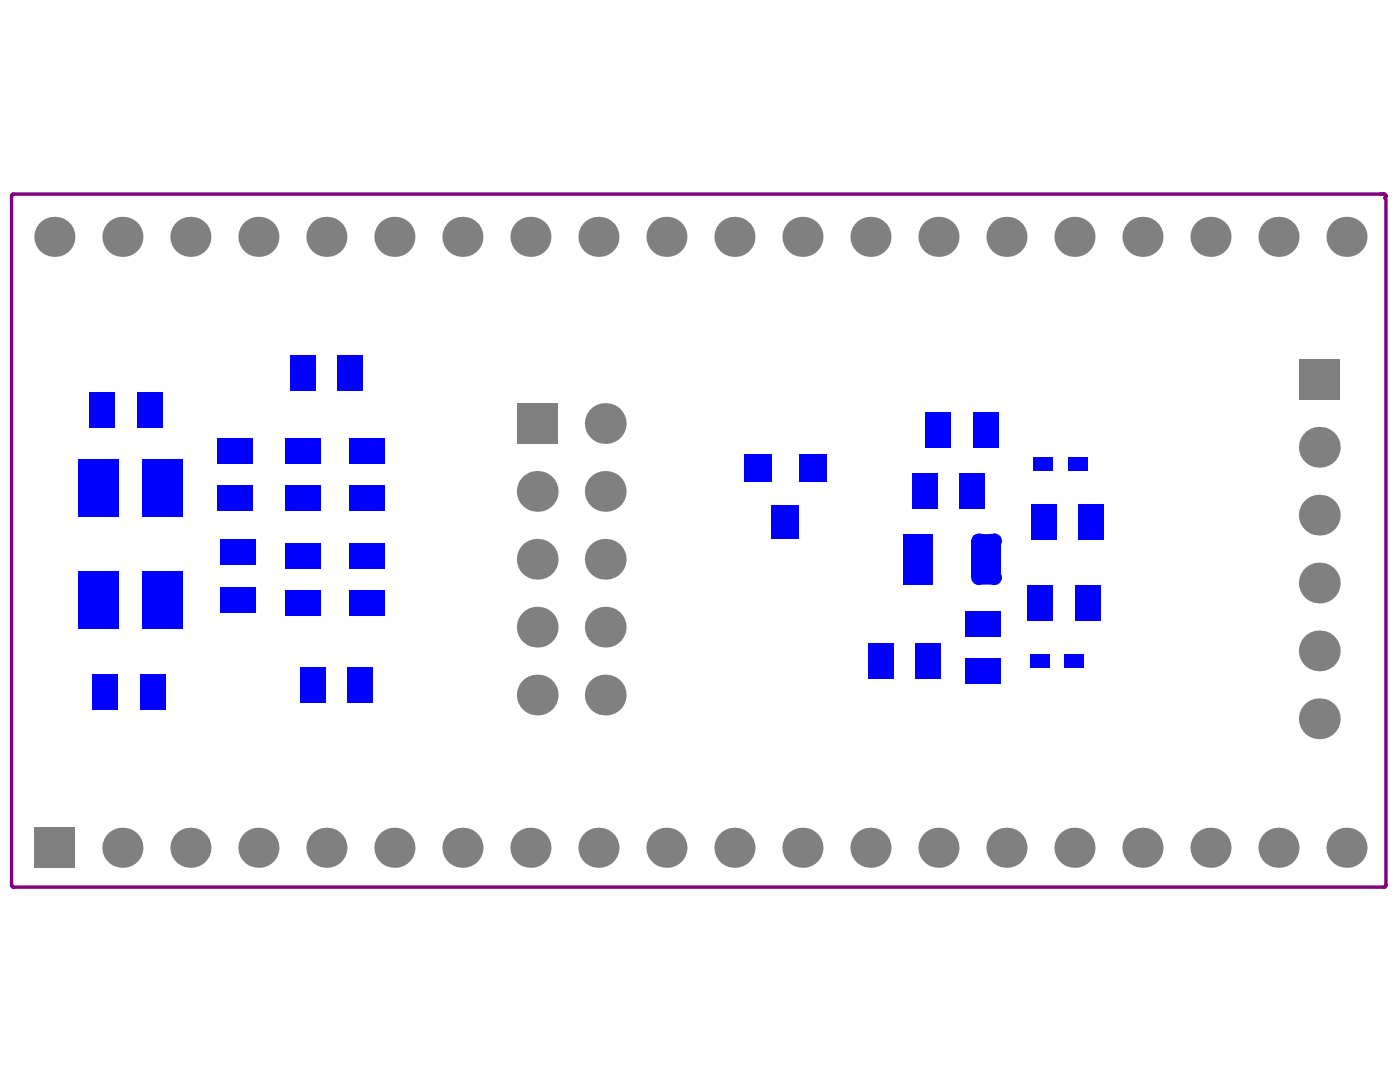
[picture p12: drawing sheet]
<svg xmlns="http://www.w3.org/2000/svg" width="279mm" height="216mm" viewBox="0 0 279 216" stroke-linecap="round" stroke-linejoin="round" font-family="sans-serif">
<path d="M276 39.4h.1a.41 .41 0 0 0 .1-.5 .41 .41 0 0 0-.4-.2h-273.3l-.2 .4 .1 137.4 .3 .2 273.3-.1 .2-.3v-136.6" fill="none" stroke="#800080" stroke-width=".68"/>
<g fill="#808080">
<circle cx="51.5" cy="168.8" r="4"/>
<circle cx="105.7" cy="168.8" r="4"/>
<circle cx="159.9" cy="168.8" r="4"/>
<circle cx="214.2" cy="168.8" r="4"/>
<circle cx="268.4" cy="168.8" r="4"/>
<circle cx="51.5" cy="47.2" r="4"/>
<circle cx="105.7" cy="47.2" r="4"/>
<circle cx="159.9" cy="47.2" r="4"/>
<circle cx="214.2" cy="47.2" r="4"/>
<circle cx="268.4" cy="47.2" r="4"/>
<circle cx="24.4" cy="168.8" r="4"/>
<circle cx="38" cy="168.8" r="4"/>
<circle cx="65.1" cy="168.8" r="4"/>
<circle cx="78.6" cy="168.8" r="4"/>
<circle cx="92.2" cy="168.8" r="4"/>
<circle cx="132.8" cy="168.8" r="4"/>
<circle cx="146.4" cy="168.8" r="4"/>
<circle cx="173.5" cy="168.8" r="4"/>
<circle cx="187.1" cy="168.8" r="4"/>
<circle cx="227.7" cy="168.8" r="4"/>
<circle cx="241.3" cy="168.8" r="4"/>
<circle cx="254.8" cy="168.8" r="4"/>
<circle cx="263" cy="116.1" r="4.1"/>
<circle cx="107.1" cy="111.4" r="4.1"/>
<circle cx="107.1" cy="124.9" r="4.1"/>
<circle cx="263" cy="143.2" r="4.1"/>
<circle cx="263" cy="129.6" r="4.1"/>
<circle cx="263" cy="102.6" r="4.1"/>
<circle cx="263" cy="89.1" r="4.1"/>
<circle cx="10.8" cy="47.2" r="4"/>
<circle cx="24.4" cy="47.2" r="4"/>
<circle cx="38" cy="47.2" r="4"/>
<circle cx="65.1" cy="47.2" r="4"/>
<circle cx="107.1" cy="138.4" r="4.1"/>
<circle cx="78.6" cy="47.2" r="4"/>
<circle cx="92.2" cy="47.2" r="4"/>
<circle cx="107.1" cy="97.9" r="4.1"/>
<circle cx="132.8" cy="47.2" r="4"/>
<circle cx="146.4" cy="47.2" r="4"/>
<circle cx="173.5" cy="47.2" r="4"/>
<circle cx="187.1" cy="47.2" r="4"/>
<circle cx="227.7" cy="47.2" r="4"/>
<circle cx="241.3" cy="47.2" r="4"/>
<circle cx="254.8" cy="47.2" r="4"/>
<circle cx="119.3" cy="168.8" r="4"/>
<circle cx="200.6" cy="168.8" r="4"/>
<circle cx="120.6" cy="124.9" r="4.1"/>
<circle cx="120.6" cy="111.4" r="4.1"/>
<circle cx="120.6" cy="84.4" r="4.1"/>
<circle cx="120.6" cy="138.4" r="4.1"/>
<circle cx="119.3" cy="47.2" r="4"/>
<circle cx="200.6" cy="47.2" r="4"/>
<circle cx="120.6" cy="97.9" r="4.1"/>
</g>
<g fill="#808080">
<path d="M6.8 164.8h8.1v8.1h-8.1z" fill-rule="evenodd"/>
<path d="M103 80.3h8.1v8.1h-8.1z" fill-rule="evenodd"/>
<path d="M258.9 71.5h8.1v8.1h-8.1z" fill-rule="evenodd"/>
</g>
<g fill="#00f">
<path d="M18.4 134.2h5.2v7.1h-5.2z" fill-rule="evenodd"/>
<path d="M27.9 134.2h5.2v7.1h-5.2z" fill-rule="evenodd"/>
<path d="M59.8 132.9h5.1v7h-5.1z" fill-rule="evenodd"/>
<path d="M69.3 132.9h5.1v7h-5.1z" fill-rule="evenodd"/>
<path d="M148.4 90.4h5.4v5.4h-5.4z" fill-rule="evenodd"/>
<path d="M159.3 90.4h5.4v5.4h-5.4z" fill-rule="evenodd"/>
<path d="M212.9 91.1h3.8v2.7h-3.8z" fill-rule="evenodd"/>
<path d="M15.6 113.8h8.1v11.4h-8.1z" fill-rule="evenodd"/>
<path d="M17.8 78.1h5.1v7.1h-5.1z" fill-rule="evenodd"/>
<path d="M27.2 78.1h5.2v7.1h-5.2z" fill-rule="evenodd"/>
<path d="M57.7 70.7h5.2v7h-5.2z" fill-rule="evenodd"/>
<path d="M69.7 108.1h7v5.2h-7z" fill-rule="evenodd"/>
<path d="M69.7 117.6h7v5.1h-7z" fill-rule="evenodd"/>
<path d="M69.7 96.7h7v5.1h-7z" fill-rule="evenodd"/>
<path d="M69.7 87.2h7v5.1h-7z" fill-rule="evenodd"/>
<path d="M180.1 106.4h5.9v10h-5.9z" fill-rule="evenodd"/>
<path d="M212.3 130.3h3.8v2.7h-3.8z" fill-rule="evenodd"/>
<path d="M15.6 91.5h8.1v11.5h-8.1z" fill-rule="evenodd"/>
<path d="M191.3 94.4h5.1v7h-5.1z" fill-rule="evenodd"/>
<path d="M153.8 100.6h5.5v6.7h-5.5z" fill-rule="evenodd"/>
<path d="M192.3 121.7h7.1v5.1h-7.1z" fill-rule="evenodd"/>
<path d="M215 100.4h5.1v7.1h-5.1z" fill-rule="evenodd"/>
<path d="M205.5 100.4h5.1v7.1h-5.1z" fill-rule="evenodd"/>
<path d="M206 91.1h3.8v2.7h-3.8z" fill-rule="evenodd"/>
<path d="M43.9 107.5h7.1v5.1h-7.1z" fill-rule="evenodd"/>
<path d="M43.9 116.9h7.1v5.2h-7.1z" fill-rule="evenodd"/>
<path d="M56.8 108.1h7v5.2h-7z" fill-rule="evenodd"/>
<path d="M56.8 117.6h7v5.1h-7z" fill-rule="evenodd"/>
<path d="M56.8 96.7h7v5.1h-7z" fill-rule="evenodd"/>
<path d="M43.2 96.7h7.1v5.1h-7.1z" fill-rule="evenodd"/>
<path d="M56.8 87.2h7v5.1h-7z" fill-rule="evenodd"/>
<path d="M67.2 70.7h5.2v7h-5.2z" fill-rule="evenodd"/>
<path d="M43.2 87.2h7.1v5.1h-7.1z" fill-rule="evenodd"/>
<path d="M192.3 131.1h7.1v5.2h-7.1z" fill-rule="evenodd"/>
<path d="M173 128.2h5.1v7h-5.1z" fill-rule="evenodd"/>
<path d="M182.4 128.2h5.2v7h-5.2z" fill-rule="evenodd"/>
<path d="M193.6 107.7l1.5-1.3h2.9l1.5 1.3v7.3l-1.5 1.4h-2.9l-1.5-1.4z" fill-rule="evenodd"/>
<path d="M184.5 82.2h5.1v7h-5.1z" fill-rule="evenodd"/>
<path d="M194 82.2h5.1v7h-5.1z" fill-rule="evenodd"/>
<path d="M205.4 130.3h3.8v2.7h-3.8z" fill-rule="evenodd"/>
<path d="M214.3 116.7h5.2v7h-5.2z" fill-rule="evenodd"/>
<path d="M204.8 116.7h5.2v7h-5.2z" fill-rule="evenodd"/>
<path d="M181.8 94.4h5.1v7h-5.1z" fill-rule="evenodd"/>
<path d="M28.3 113.8h8.2v11.4h-8.2z" fill-rule="evenodd"/>
<path d="M28.3 91.5h8.2v11.5h-8.2z" fill-rule="evenodd"/>
</g>
<g fill="#00f">
<circle cx="198" cy="107.7" r="1.49"/>
<circle cx="195.1" cy="107.7" r="1.49"/>
<circle cx="195.1" cy="115" r="1.49"/>
<circle cx="198" cy="115" r="1.49"/>
</g>
</svg>
